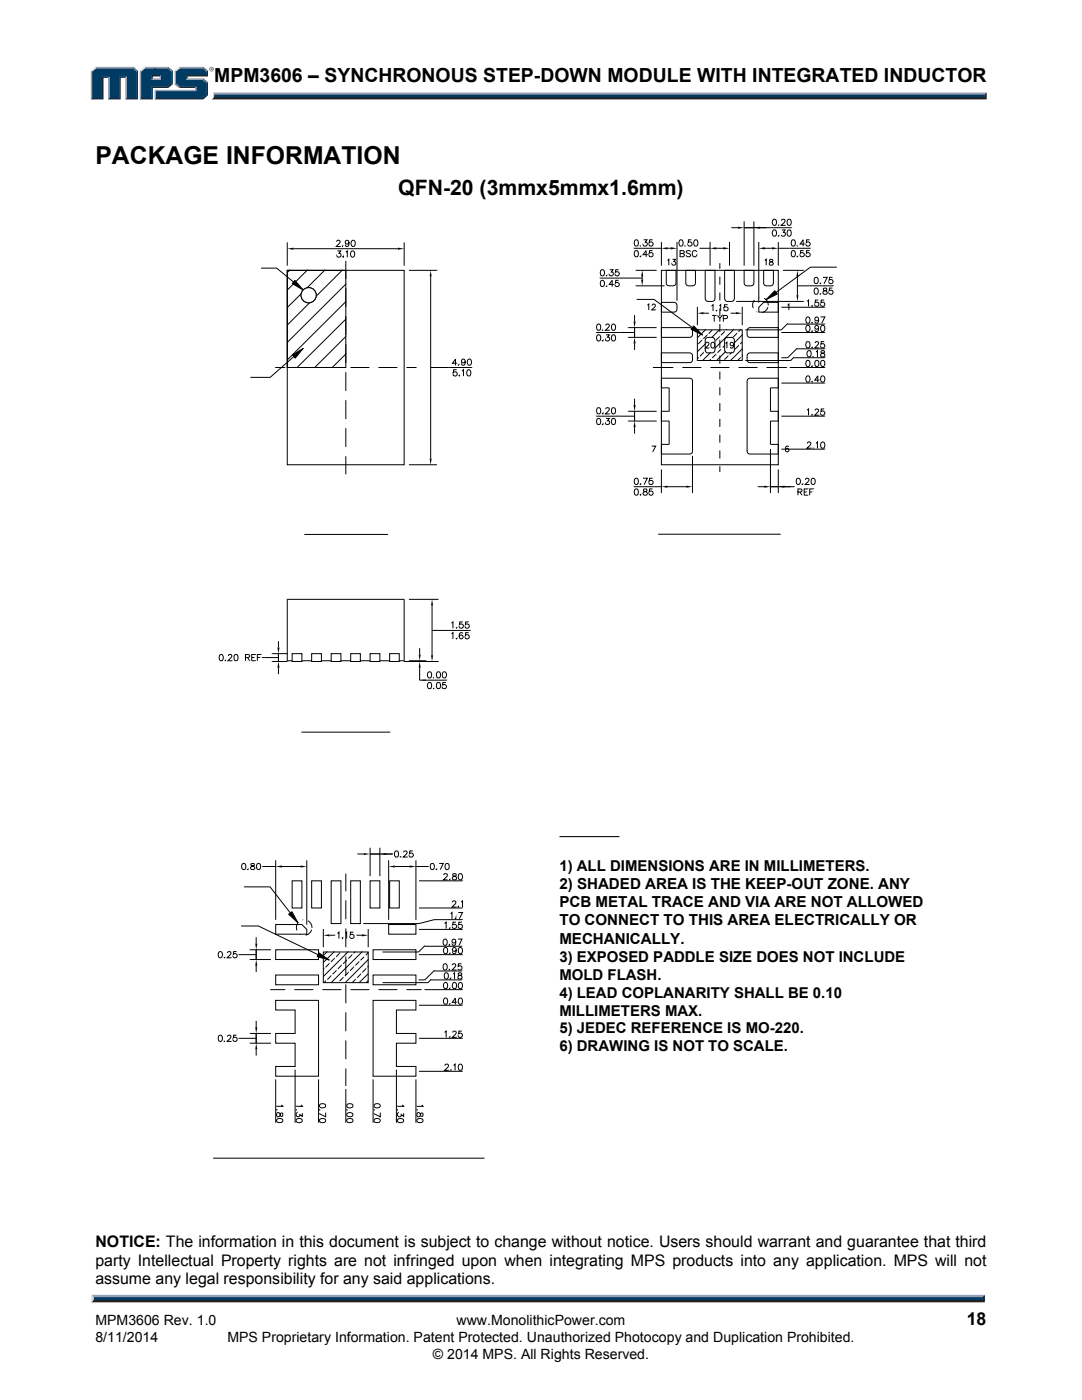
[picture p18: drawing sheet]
<svg xmlns="http://www.w3.org/2000/svg" width="216mm" height="279mm" viewBox="0 0 216 279" stroke-linecap="round" stroke-linejoin="round" font-family="sans-serif">
<defs><g id="words">
<text font-size="4.9" x="19" y="32.8">PACKAGE INFORMATION</text>
<text font-size="4.2" x="79.5" y="38.9">QFN-20 (3mmx5mmx1.6mm)</text>
<text font-size="3.9" x="42.8" y="16.3">MPM3606 – SYNCHRONOUS STEP-DOWN MODULE WITH INTEGRATED INDUCTOR</text>
<text font-size="3.5" x="192.9" y="264.5">18</text>
<g font-size="3.2">
<text x="19" y="249">NOTICE: The information in this document is subject to change without notice. Users should warrant and guarantee that third</text>
<text x="19" y="252.6">party Intellectual Property rights are not infringed upon when integrating MPS products into any application. MPS will not</text>
<text x="19" y="256.3">assume any legal responsibility for any said applications.</text>
</g>
<g font-size="3">
<text x="111.6" y="173.8">1) ALL DIMENSIONS ARE IN MILLIMETERS.</text>
<text x="111.6" y="177.5">2) SHADED AREA IS THE KEEP-OUT ZONE. ANY</text>
<text x="111.6" y="181.1">PCB METAL TRACE AND VIA ARE NOT ALLOWED</text>
<text x="111.6" y="184.7">TO CONNECT TO THIS AREA ELECTRICALLY OR</text>
<text x="111.6" y="188.3">MECHANICALLY.</text>
<text x="111.6" y="191.9">3) EXPOSED PADDLE SIZE DOES NOT INCLUDE</text>
<text x="111.6" y="195.5">MOLD FLASH.</text>
<text x="111.6" y="199.1">4) LEAD COPLANARITY SHALL BE 0.10</text>
<text x="111.6" y="202.7">MILLIMETERS MAX.</text>
<text x="111.6" y="206.2">5) JEDEC REFERENCE IS MO-220.</text>
<text x="111.6" y="209.8">6) DRAWING IS NOT TO SCALE.</text>
</g>
<g font-size="2.8">
<text x="19" y="267.9">8/11/2014</text>
<text x="19" y="264.5">MPM3606 Rev. 1.0</text>
<text x="45.4" y="267.9">MPS Proprietary Information. Patent Protected. Unauthorized Photocopy and Duplication Prohibited.</text>
<text x="91.1" y="264.5">www.MonolithicPower.com</text>
<text x="86.4" y="271.1">© 2014 MPS. All Rights Reserved.</text>
</g>
</g></defs>
<path d="M42.5 18.5h154.4l-.4 .7h-153.8z" fill="#94a0b9"/>
<path d="M42.7 19.2h153.8l.4 .6h-154.8l.4-.2z" fill="#231f20"/>
<path d="M196.9 18.5v1.3l-.4-.4v-.5z" fill="#001339"/>
<path d="M42.7 18.9h153.8v.5h-153.9z" fill="#003b63"/>
<path d="M42.5 18.5l.2 .5a.82 .82 0 0 1-.6 .8h.1a1.31 1.31 0 0 0 .3-1.3z" fill="#dcddde"/>
<path d="M30.5 15.6h1.4l.2 .3h-1.9z" fill="#94a0b9"/>
<g fill="#003b63">
<path d="M18.4 14.3l.8-.7h7.2l.8 .7v5.3h-1.9v-4.3h-1.5v4.3h-2v-4.3h-1.4v4.3h-2z"/>
<path d="M28.1 14.3l.9-.7h2.1v1.4h-.9v.9h1.9v-.9h-1.2v-1.4h2.5l.8 .7v2.3l-.8 .7h-3.2v2.3h-2.1z"/>
<path d="M31.1 18.2h8v-.9h-3.2l-.8-.7v-2.3l.8-.7h4.5l.8 .7v.7h-4v.9h3.2l.8 .6v2.3l-.8 .8h-9.3z"/>
</g>
<path d="M35.7 13.5h4.9" fill="none" stroke="#94a0b9" stroke-width=".27"/>
<path d="M34.8 14.1l.9-.8 .2 .3-.8 .7z" fill="#dcddde"/>
<path d="M35 14.1v2.7" fill="none" stroke="#94a0b9" stroke-width=".27"/>
<path d="M34.8 16.8l.3-.2 .8 .7-.2 .2z" fill="#547194"/>
<path d="M35.7 17.4h3.5" fill="none" stroke="#001339" stroke-width=".27"/>
<g fill="#94a0b9">
<path d="M30.9 17.9h8v-.4l.3-.2v.9h-8.1z"/>
<path d="M30.9 17.9l.2 .3v1.4l-.2 .2z"/>
</g>
<path d="M37.2 15h4v-.7l.3-.2v1.2h-4.1v.3l-.2 .3z" fill="#001339"/>
<path d="M37.2 15.8h3.4" fill="none" stroke="#94a0b9" stroke-width=".28"/>
<path d="M40.6 15.6l.9 .8-.3 .1-.8-.6z" fill="#547194"/>
<g fill="#001339">
<path d="M31.1 19.6h9.3l.8-.8v-2.3l.3-.1v2.6l-.9 .8h-9.7z"/>
<path d="M30.2 17.3h3.2l.8-.7v-2.3l.3-.2v2.7l-.9 .7h-3.1v2.3h-2.6l.2-.2h2.1z"/>
</g>
<path d="M33.6 13.3l.9 .8-.3 .2-.8-.7z" fill="#547194"/>
<path d="M28.8 13.5h4.8" fill="none" stroke="#94a0b9" stroke-width=".27"/>
<path d="M27.9 14.1l.9-.8 .2 .3-.9 .7z" fill="#dcddde"/>
<path d="M28 14.1v5.7" fill="none" stroke="#94a0b9" stroke-width=".27"/>
<path d="M31.8 15.3l.3-.3v.9l-.3-.3z" fill="#94a0b9"/>
<g fill="#001339">
<path d="M30.2 15h1.9l-.3 .3h-1.3v.3l-.3 .3z"/>
<path d="M27.2 14.3l.3-.2v5.7h-2.5l.3-.2h1.9z"/>
</g>
<path d="M26.6 13.3l.9 .8-.3 .2-.8-.7z" fill="#547194"/>
<path d="M19 13.5h7.6" fill="none" stroke="#94a0b9" stroke-width=".27"/>
<path d="M18.1 14.1l.9-.8 .2 .3-.8 .7z" fill="#dcddde"/>
<path d="M18.3 14.1v5.7" fill="none" stroke="#94a0b9" stroke-width=".27"/>
<path d="M20.4 15.3h1.4l-.2 .2h-1v4.3h-2.5l.3-.2h2z" fill="#001339"/>
<path d="M21.7 15.3v4.5" fill="none" stroke="#94a0b9" stroke-width=".27"/>
<path d="M23.8 15.3h1.5l-.3 .2h-.9v4.3h-2.5l.2-.2h2z" fill="#001339"/>
<path d="M25.1 15.3v4.5" fill="none" stroke="#94a0b9" stroke-width=".27"/>
<path d="M40.6 13.3l.9 .8-.3 .2-.8-.7z" fill="#547194"/>
<g fill="#231f20">
<path d="M18.7 259.2h177.4l.4 .7h-178.3z"/>
<path d="M41.8 13.8a.45 .45 0 0 1 .9 0 .45 .45 0 0 1-.9 0zM41.9 13.8a.37 .37 0 0 0 .7 0 .37 .37 0 0 0-.7 0zM42.1 13.5l.3 .1v.5l-.2-.3-.1 .3zM42.1 13.6v.2h.2z"/>
</g>
<path d="M18.3 258.4h178.2l-.4 .8h-177.4z" fill="#94a0b9"/>
<path d="M196.5 258.4v1.5l-.4-.4v-.6z" fill="#001339"/>
<path d="M18.7 258.9h177.4v.6h-177.4z" fill="#003b63"/>
<path d="M18.2 258.4l.5 .5v.5l-.5 .5z" fill="#dcddde"/>
<g fill="none" stroke="#000" stroke-width=".2">
<path d="M52.2 53.5h3l3.4 2.8M57.3 54h23.3v38.8h-23.3zM57.3 54h11.7v19.3h-11.7zM57.3 54h.1M57.3 48.4v4.6M57.8 54l-.5 .4M58.6 49.6h20.8M58.8 56l1.7 1.9-2.2-1.3zM61.3 54l-4 3.9M64.8 54l-7.5 7.4M67.2 48.2l.2-.2 .2-.1 .3 .4-.8 .9h.8M67.3 50.1h.7l-.4 .4a.41 .41 0 0 1 .3 .7 .41 .41 0 0 1-.7-.1"/>
<path d="M68.3 54l-11 10.9M68.3 49.1h.1M68.5 51.2v.1M69 52.1v3.6M69 56.6h.1M69 57.5v3.8M69 56.7l-11.7 11.6M69 50.3l.3-.2v1.3M69.6 48.3a.38 .38 0 0 1-.5 .4 .38 .38 0 0 1-.1-.6 .38 .38 0 0 1 .6 0v.2a.6 .6 0 0 1-.4 .9l-.3-.2M70.1 50.1a.6 .6 0 0 1 .7 .4 .6 .6 0 0 1-.2 .7 .35 .35 0 0 1-.6-.1l-.1-.5zM70.3 48a.36 .36 0 0 1 .5 .2l.1 .3a.54 .54 0 0 1-.5 .7l-.3-.2a.81 .81 0 0 1 .2-1zM80.6 54h.1"/>
<path d="M80.6 48.4v4.6M80.6 49.6v.1M81.6 54h5.6M85.9 55.2v36.3M120 53.9a.57 .57 0 0 1 .6 .5 .57 .57 0 0 1-.6 .6l-.2-.5zM120 56a.37 .37 0 0 1 .5 .2v.8l-.4 .2a.78 .78 0 0 1-.1-1.2zM121 54.9l.1 .1M121 57.1h.1M121.7 53.8h.6l-.3 .5a.41 .41 0 0 1 .3 .7 .41 .41 0 0 1-.7-.2M122.4 56.8h-.8l.6-.9v1.3M123.4 53.8h-.5l-.1 .5 .5-.1 .2 .2v.5l-.3 .2-.5-.3M123.4 55.9h-.5l-.1 .6a.43 .43 0 0 1 .7 0 .43 .43 0 0 1-.1 .6 .43 .43 0 0 1-.7-.1"/>
<path d="M126.5 49.6h5.5M126.7 50.1a.61 .61 0 0 1 .8 .4 .61 .61 0 0 1-.5 .7h-.1a.79 .79 0 0 1-.2-1.1zM126.7 47.9h.3a.74 .74 0 0 1 0 1.2h-.1a.79 .79 0 0 1-.2-1.2zM127.8 51.1v.1M127.8 49v.1M128.1 55.2v.6M128.1 55.5h-8.4M128.1 54h.1M128.4 47.9h.7l-.3 .4a.43 .43 0 0 1 .4 .5 .43 .43 0 0 1-.4 .4 .43 .43 0 0 1-.5-.3M129.2 50.8h-.9l.6-.8v1.3M130.2 50h-.6v.5l.4-.1 .3 .2-.1 .5-.2 .2-.5-.3M130.2 47.9h-.6v.5a.44 .44 0 0 1 .6 0 .44 .44 0 0 1 0 .6 .44 .44 0 0 1-.7-.1"/>
<path d="M131 54h-4.1M132 54h23.3v38.8h-23.3zM132 54h.1M132 48.3v4.7M132.6 57l-5.7 .1M132.9 54h2v2.5l-.3 .5h-1.1l-.5-.3zM133.2 52l.3-.2v1.1M133.2 49.6h.6M133.5 57v.1M134.2 51.8h.6l-.3 .4 .3 .2v.3l-.4 .2-.3-.2M135.1 49.6h.1M135.1 48.3v11.7"/>
<path d="M135.7 47.9h.1a.64 .64 0 0 1 .5 .6 .64 .64 0 0 1-.5 .6h-.1l-.2-.5zM135.7 50.6h.5l.3 .2-.1 .4-.7 .1M136.2 50.6l.3-.2-.1-.3-.7-.1v1.2M136.7 49l.1 .1M136.8 54h2v2.5a.56 .56 0 0 1-.6 .5h-.8a.55 .55 0 0 1-.6-.5zM137.8 50.2l-.1-.1a.53 .53 0 0 0-.8 .2l.9 .6v.2l-.3 .1-.6-.1M138 47.9h-.6l-.1 .5a.45 .45 0 0 1 .7 0 .45 .45 0 0 1-.1 .7 .45 .45 0 0 1-.7-.2M138.6 47.9h.3a.72 .72 0 0 1 0 1.2h-.1a.78 .78 0 0 1-.2-1.2zM139 50.3v-.1a.58 .58 0 0 0-.9 .2 .58 .58 0 0 0 .3 .8h.3l.3-.2M139.6 49.6h2.1M140.7 54h2l-.1 5.7-.4 .4-.9 .1a.57 .57 0 0 1-.6-.6zM141.7 48.3v4.7"/>
<path d="M141.7 54h.1M142.9 49.6h1.4M143.6 52.5v1.2M143.6 54.4h.1M143.6 55.2v1.6M143.6 57.6h.1M143.6 58.4v1.6M144.6 54h1.9v5.6a.56 .56 0 0 1-.5 .6l-1-.1-.4-.4zM145.6 48.3v4.7M145.6 54h.1M145.6 49.6h.1M147.2 45.4l-1.2 .1"/>
<path d="M148.5 45.4l1.9 .1M148.5 54h.1M148.5 54h1.9v2.5l-.2 .5h-1.2l-.5-.3zM148.5 44.2v8.8M150.4 54h.1M150.4 45.4v.1M150.4 44.2v8.8M150.4 45.5h7.6M151.4 48.3v12.1M151.7 45.4l1.2 .1M152.4 54h1.9v2.5a.57 .57 0 0 1-.6 .5h-.8l-.5-.3zM152.6 52l.3-.2v1.1"/>
<path d="M152.6 49.6h1.5M153.6 51.8v.4l.7 .3a.41 .41 0 0 1-.3 .4 .41 .41 0 0 1-.5-.2l.2-.4 .5-.3-.2-.2zM154.3 43.8h.2a.66 .66 0 0 1 .4 .5 .66 .66 0 0 1-.3 .7l-.3-.1-.2-.4zM154.3 45.9h.3a.68 .68 0 0 1 .3 .7 .68 .68 0 0 1-.4 .5l-.4-.5zM155.3 48.3v4.7M155.3 49.6h6.4M155.3 54h.1M155.3 44.9l.1 .1M155.3 47l.1 .1M156 44l.2-.2h.2l.3 .2-.2 .4-.6 .6h.8M156 45.9h.7l-.4 .5a.42 .42 0 0 1 .3 .7 .42 .42 0 0 1-.7-.2M156.2 54h4.2"/>
<path d="M157.2 45.9h.3a.68 .68 0 0 1 .4 .7 .68 .68 0 0 1-.5 .5 .8 .8 0 0 1-.2-1.2zM157.2 43.8h.2a.64 .64 0 0 1 .5 .6 .64 .64 0 0 1-.5 .6 .75 .75 0 0 1-.2-1.2zM158.1 47.9a.39 .39 0 0 1 .5 .2l.1 .3a.54 .54 0 0 1-.5 .7 .8 .8 0 0 1-.1-1.2zM158.1 50.1a.61 .61 0 0 1 .7 .4 .61 .61 0 0 1-.5 .7h-.1a.8 .8 0 0 1-.1-1.1zM159.1 54h.1M159.1 49l.1 .1M159.1 51.1l.1 .1M159.1 55.2v3.7M159.1 57l7.2 .1M160.4 50h-.6l-.1 .5a.44 .44 0 0 1 .7 0 .44 .44 0 0 1-.1 .7 .44 .44 0 0 1-.6-.2M160.5 48.7h-.8l.6-.8v1.2M161.5 47.9h-.5l-.1 .5a.45 .45 0 0 1 .7 0 .45 .45 0 0 1-.1 .7 .45 .45 0 0 1-.7-.2"/>
<path d="M161.5 50h-.5l-.1 .5a.45 .45 0 0 1 .7 .1 .45 .45 0 0 1-.1 .6 .45 .45 0 0 1-.7-.2M162.6 57.6a.6 .6 0 0 1 .7 .5 .6 .6 0 0 1-.5 .6 .82 .82 0 0 1-.2-1.1zM162.6 55.4h.2a.64 .64 0 0 1 .5 .6 .64 .64 0 0 1-.5 .6 .8 .8 0 0 1-.2-1.2zM163.3 59.9h-.6l-.1 .5 .5-.1 .2 .2v.5l-.3 .1-.4-.2M163.7 58.6v.1M163.7 56.5v.1M164.2 55.4h.9l-.7 1.2M164.3 57.6v.3l.6 .2 .2 .2a.41 .41 0 0 1-.5 .5 .41 .41 0 0 1-.3-.6l.7-.4-.1-.2zM164.5 59.9h-.6l-.1 .5 .5-.1 .2 .2v.5l-.3 .1-.5-.2M166.1 57.5h-.6v.5l.4-.1 .3 .2-.1 .5-.2 .1-.5-.2M166.1 55.4h-.6v.5l.4-.1 .3 .2-.1 .5-.2 .1-.5-.2M54.9 73.3l2 .1"/>
<path d="M57.8 73.3v.1M58.7 73.3l3.8 .1M63.4 73.3v.1M64.3 73.3l3.8 .1M69 62.2h.1M69 63.1v3.7M69 67.8h.1M69 68.7v3.7M69 74.3v3.7M69 78.9v.1M69 79.9v3.7M69 60.2l-11.7 11.6"/>
<path d="M69 70.7l-2.7 2.6M69 63.7l-9.7 9.6M69 67.2l-6.2 6.1M69 73.3v.1M69.9 73.3l3.8 .1M74.6 73.3v.1M75.5 73.3l3.7 .1M80.2 73.3v.1M81.1 73.3l2 .1M85.9 73.3l3.6 .1M89.5 73.3l.5 .1M90 73.3l4.1 .1"/>
<path d="M91.1 73.8h-.6v.5l.4-.1 .3 .2-.1 .5-.2 .1-.5-.2M91.2 72.5h-.9l.6-.9v1.3M91.5 72.8l.1 .1M91.7 74.9v.1M92.2 74l.3-.2v1.3M92.8 72.1a.38 .38 0 0 1-.5 .3 .38 .38 0 0 1-.1-.6 .38 .38 0 0 1 .6 .1v.2a.59 .59 0 0 1-.4 .8l-.3-.2M93.3 73.9l.2-.1a.64 .64 0 0 1 .5 .6 .64 .64 0 0 1-.5 .6 .79 .79 0 0 1-.2-1.1zM93.4 71.7a.36 .36 0 0 1 .6 .2l.1 .5-.2 .4a.6 .6 0 0 1-.7-.3 .6 .6 0 0 1 .2-.8zM119.2 64.7a.36 .36 0 0 1 .6 .2l.1 .3a.54 .54 0 0 1-.5 .7 .78 .78 0 0 1-.2-1.2zM119.2 66.9a.61 .61 0 0 1 .7 .4 .61 .61 0 0 1-.4 .8h-.1a.8 .8 0 0 1-.2-1.2zM120.3 65.8l-.1 .1h.1M120.3 67.9v.1"/>
<path d="M120.9 65l.2-.3h.2l.3 .3-.8 .9h.8M120.9 66.8h.7l-.4 .5a.41 .41 0 0 1 .3 .6 .41 .41 0 0 1-.7-.1M122.2 66.9a.61 .61 0 0 1 .7 .4 .61 .61 0 0 1-.4 .8h-.2a.82 .82 0 0 1-.1-1.2zM122.2 64.7a.37 .37 0 0 1 .6 .2v.3a.54 .54 0 0 1-.5 .7 .8 .8 0 0 1-.1-1.2zM123.1 66.4h-4.1M123.6 66.4h-.5M126.6 79.6v1.2M126.6 65.4v1.9M126.6 65.4h.1M126.6 68.6v1.2M126.6 62.9v1.3M126.6 66.4h-3"/>
<path d="M129.2 60.9l.3-.2v1.2M130.1 61l.2-.3h.3l.2 .2-.2 .4-.6 .5 .8 .1M130.3 73.3l4 .1M131 67.3l-5.6 .1M131 65.4h-5.6M132 60.3h2.5a.6 .6 0 0 1 .6 .6v.9l-.4 .5h-2.7zM132 70.4h5.8l.3 .3v1.4l-.4 .3h-5.7zM132 65.4h5.7l.4 .3v1.3l-.4 .3h-5.7zM132 67.3v.1M132 65.4h.1M135.1 60.9v.1M135.2 73.3v.1"/>
<path d="M136.2 73.3l3.7 .1M139.1 61.3v3.6M139.1 65.8h9v6.1h-9zM139.1 65.8h.1M139.3 71.5l-.2 .1M139.4 65.8l-.3 .2M140 68l-.7 .6M140.4 70.4l-.7 .7M140.4 62.5h1.1M140.7 68.7l-1.6 1.5M140.7 70h.1M140.8 65.8l-1.7 1.6"/>
<path d="M140.8 68.6l.2-.3 .5 .2-.2 .4-.5 .6h.7M140.8 73.3v.1M141 67.4l.3-.1a.95 .95 0 0 1 1.4 .6l-.1 2a.53 .53 0 0 1-.5 .5h-1.1l-.3-.4v-2.2zM141.1 66.9l-.7 .7M141.7 70.4l-1.5 1.5M141.8 71.8l-.2 .1M141.8 73.3l3.7 .1M142 61l.3-.2v1.3M142 68.4l.2-.1a.6 .6 0 0 1 .4 .6 .6 .6 0 0 1-.4 .6l-.4-.5zM142.1 62.9l.8 .1M142.1 65.9l-.7 .7M142.5 62.9v1.3"/>
<path d="M142.8 70.8l-.7 .6M143 61.9v.1M143.2 62.9l.4 .6 .5-.5M143.5 65.8l-1.5 1.5M143.5 67.3l-.7 .6M143.5 61l.3-.2v1.3M143.6 63.5v.7M143.6 60.7h.1M143.6 61.5v1.6M143.6 63.9h.1M143.6 64.7v1.6M143.6 67.1h.1"/>
<path d="M143.6 67.8v1.6M143.6 70.2h.1M143.6 71v1.6M143.6 73.3v.1M143.6 74.1v1.6M143.6 76.5h.1M143.6 77.3v1.6M143.6 79.7h.1M143.8 69.7l-.6 .7M144.3 63.6l.7-.1 .2-.1-.1-.3-.8-.2v1.3M144.5 66.2l-.7 .7M144.6 69l-.4 .3"/>
<path d="M144.7 70.2l-1.7 1.7M144.8 68.5l.3-.2v1.2M144.8 67.5l1.2-.2 .5 .3v2.3a.54 .54 0 0 1-.5 .5h-1.1l-.3-.4v-2.1zM144.9 65.8v.1M145.2 60.8h-.6l-.1 .5a.44 .44 0 0 1 .7 0 .44 .44 0 0 1-.1 .7 .44 .44 0 0 1-.6-.2M145.2 71.1l-.7 .7M145.8 62.5h1.1M145.9 70.4l-.3 .3M146 60.2h.1M146.3 65.8l-3.6 3.7M146.4 68.7a.35 .35 0 0 1-.5 .3 .35 .35 0 0 1-.1-.6 .35 .35 0 0 1 .5 .1l.1 .2a.54 .54 0 0 1-.5 .8l-.2-.2M146.4 73.3v.1"/>
<path d="M146.9 60.2h13.5M147 66.6l-.7 .7M147.4 69l-.7 .7M147.4 73.3l3.7 .1M147.7 71.5l-.5 .4M147.7 65.8l-.3 .4M148.1 61.3v3.6M148.1 71.1h-.1M148.1 68.3l-.4 .3M148.1 69.7l-2.3 2.2M148.1 66.9l-1.6 1.5M148.1 65.8h.1"/>
<path d="M148.1 62.5h.1M148.7 71.9l9.1 .1M149.2 70.6l.5-.2h5.6v2h-5.6a.55 .55 0 0 1-.6-.6zM149.3 65.6l.4-.2h5.6v1.9h-5.9l-.3-.5v-.8zM151.4 61.3l1-1h2.9v2h-3.9zM151.4 61.3h.1M152 73.3v.1M153 73.3l4 .1M155.9 71.4h1.3M155.9 66.4h8.7M155.9 61.3h8.7M155.9 76.5h8.7"/>
<path d="M157.1 60.9l.3-.2v1.2M157.6 73.3l7 .1M158.3 71.4h6.3M158.3 71.4l-.5 .5M161 65a.38 .38 0 0 1 .6 .2v.3a.53 .53 0 0 1-.5 .7l-.1-.1-.2-.5zM161 75.1l.1-.1a.64 .64 0 0 1 .5 .6 .64 .64 0 0 1-.5 .7l-.1-.1-.2-.5zM161 72l.1-.1a.63 .63 0 0 1 .5 .6 .63 .63 0 0 1-.5 .7l-.1-.1-.2-.5zM161 63.3a.38 .38 0 0 1 .6 .2v.3a.53 .53 0 0 1-.5 .7l-.1-.1-.2-.4zM161 68.2h.1a.64 .64 0 0 1 .5 .6 .64 .64 0 0 1-.5 .6h-.1l-.2-.5zM161 60.1l.3-.2v1.3M161.2 70h.2a.64 .64 0 0 1 .5 .6 .64 .64 0 0 1-.5 .6l-.3-.2-.1-.3zM162 66.1h.1"/>
<path d="M162 61l.1 .1M162 76.2h.1M162 73l.1 .1M162 64.4l.1 .1M162 69.3l.1 .1M162.3 71.1v.1M162.6 68.5l.3-.3h.2l.2 .2-.1 .4-.6 .6h.8M162.8 72l.1-.1a.64 .64 0 0 1 .5 .6 .64 .64 0 0 1-.5 .7 .78 .78 0 0 1-.1-1.2zM162.8 70.2l.3-.2v1.2M163.3 65.4a.38 .38 0 0 1-.5 .3 .38 .38 0 0 1-.1-.6 .38 .38 0 0 1 .6 0v.3a.58 .58 0 0 1-.4 .8l-.3-.2M163.3 63.7a.38 .38 0 0 1-.5 .3 .38 .38 0 0 1-.1-.6 .38 .38 0 0 1 .6 .1v.2a.58 .58 0 0 1-.4 .8l-.3-.2M163.4 75.9h-.8l.6-.9v1.3"/>
<path d="M163.7 63.2h.9l-.6 1.3M163.9 70v.4l.5 .2 .2 .2a.41 .41 0 0 1-.5 .4 .41 .41 0 0 1-.3-.5l.7-.4v-.3zM163.9 72a.59 .59 0 0 1 .7 .5 .59 .59 0 0 1-.5 .7 .76 .76 0 0 1-.2-1.2zM163.9 65a.59 .59 0 0 1 .7 .5 .59 .59 0 0 1-.5 .7 .76 .76 0 0 1-.2-1.2zM163.9 75.1a.6 .6 0 0 1 .7 .5 .6 .6 0 0 1-.5 .7 .78 .78 0 0 1-.2-1.2zM164.5 68.2h-.6l-.1 .5a.45 .45 0 0 1 .7 0 .45 .45 0 0 1-.1 .7 .45 .45 0 0 1-.7-.2M164.6 69.6h-5.6l-1.8 1.8M164.6 64.7h-7.5l-1.2 1.1h-7.2M69 84.5h.1M69 85.4v3.8M69 90.1h.1M69 91.1v3.6"/>
<path d="M80.6 92.8h.1M81.6 92.8h5.6M85.9 92.8h.1M119.2 81.4h.2a.65 .65 0 0 1 .5 .6 .65 .65 0 0 1-.5 .6 .81 .81 0 0 1-.2-1.2zM119.2 83.6l.2-.1a.64 .64 0 0 1 .5 .6 .64 .64 0 0 1-.5 .6 .78 .78 0 0 1-.2-1.1zM120.3 82.5h.1M120.3 84.6l-.1 .1h.1M120.9 81.7l.2-.3h.2l.3 .2-.1 .3-.7 .7h.8M120.9 83.5h.7l-.4 .5a.41 .41 0 0 1 .3 .6 .41 .41 0 0 1-.7-.1M122.2 83.6a.6 .6 0 0 1 .7 .4 .6 .6 0 0 1-.4 .7l-.4-.2-.1-.5zM122.2 81.4a.6 .6 0 0 1 .7 .4 .6 .6 0 0 1-.3 .7 .36 .36 0 0 1-.5-.1l-.1-.5zM126.5 97.2h5.5"/>
<path d="M126.6 85.3v1.2M126.6 83.1h-7.6M126.6 82.1v1.9M126.7 97.6h.2a.64 .64 0 0 1 .5 .6 .64 .64 0 0 1-.5 .6 .79 .79 0 0 1-.2-1.2zM126.7 95.5a.36 .36 0 0 1 .6 .2l.1 .5-.2 .4a.6 .6 0 0 1-.7-.3 .6 .6 0 0 1 .2-.8zM127.8 98.7v.1M127.8 96.6h.1M128.3 95.4h.9l-.7 1.3M128.4 97.6v.4l.6 .2 .2 .2a.42 .42 0 0 1-.5 .4 .42 .42 0 0 1-.4-.4l.8-.5-.2-.3zM130 89h.8l-.5 1.2M130.2 97.6h-.6v.5l.4-.1 .3 .2-.1 .5-.2 .1-.5-.2M130.2 95.4h-.6v.6l.4-.1 .3 .2-.1 .5-.2 .1-.5-.2"/>
<path d="M131 84l-5.6 .1M131 82.1h-5.6M132 93.7v4.7M132 92.8h.1M132 84v.1M132 82.1h.1M133.2 97.1l3.7 .1M138.2 91v7.4M138.2 90v.1M138.2 97.1v.1M138.2 89.9v-13.6a.62 .62 0 0 0-.5-.8h-5.7v1.9h1.5v4.7h-1.5v1.9h1.5v4.7h-1.5v1.9h5.8l.3-.3 .1-.4M143.6 80.5v1.5"/>
<path d="M143.6 82.8h.1M143.6 83.6v1.6M143.6 86h.1M143.6 86.8v1.5M143.6 89.1v.1M143.6 89.9v1.6M143.6 92.3h.1M143.6 93v1.2M152.5 97.1l-1.2 .1M153.7 88.7v-4.7h1.6v-1.9h-1.6v-4.7h1.6v-1.9h-5.6a.64 .64 0 0 0-.6 .8v13.6M153.7 88.7h1.6v1.9h-5.9l-.2-.2-.1-.5M153.7 88.7h.1"/>
<path d="M153.7 89.6v8.8M155.3 92.8h.1M155.3 93.7v4.7M155.3 97.1h-1.6M155.9 83.1h8.7M155.9 89.6l8.7 .1M156.5 97.1l1.3 .1M157.4 89.2l-.1-.1a.56 .56 0 0 0-.7 .4 .56 .56 0 0 0 .4 .7 .35 .35 0 0 0 .4-.4 .35 .35 0 0 0-.3-.3 .35 .35 0 0 0-.4 .3M158.6 97.1l-3.3 .1M159 95.5a.37 .37 0 0 1 .6 .2v.8l-.4 .2a.78 .78 0 0 1-.2-1.2zM159.2 98.2l.7-.1 .1-.4-.8-.1v1.2M159.6 98.2l.4 .6"/>
<path d="M160.1 96.6h.1M160.5 98.2h.4M160.7 95.8l.3-.4h.2l.2 .3-.2 .4-.5 .6h.8M161 81.9l.3-.3v1.3M161.1 88.5l.2-.3h.3l.2 .2-.2 .5-.6 .6h.9M161.2 97.6h-.7v1.2h.7M161.6 98.2h.5M162 95.5a.38 .38 0 0 1 .6 .2l.1 .3a.53 .53 0 0 1-.5 .7 .78 .78 0 0 1-.2-1.2zM162 82.7l.1 .1M162.3 89.3v.1M162.3 97.6h-.7v1.2M162.6 81.9l.3-.3h.2l.2 .3-.1 .4-.6 .6h.8"/>
<path d="M162.8 88.4l.3-.2v1.3M163.9 88.3a.59 .59 0 0 1 .7 .5 .59 .59 0 0 1-.5 .7 .76 .76 0 0 1-.2-1.2zM164.5 81.6h-.6l-.1 .5a.45 .45 0 0 1 .7 0 .45 .45 0 0 1-.1 .7 .45 .45 0 0 1-.7-.2v.1M60.7 106.7h16.7M80.6 119.6h.1M80.6 119.6v12.3h-.9M80.6 119.6h-23.3v12.3h1M81.6 119.6h5.9M86.2 119.6h.1M131.3 106.6h24.5M43.9 130.7l.2-.1a.64 .64 0 0 1 .5 .6 .64 .64 0 0 1-.5 .7 .79 .79 0 0 1-.2-1.2zM45 131.7v.1"/>
<path d="M45.6 130.9l.2-.3h.2l.3 .3-.2 .4-.6 .6h.8M46.9 130.7l.1-.1a.65 .65 0 0 1 .5 .6 .65 .65 0 0 1-.5 .7 .82 .82 0 0 1-.1-1.2zM49 131.2l.7-.1 .1-.2-.3-.3h-.5v1.3M49.4 131.2l.4 .7M50.2 131.2h.5M51 130.6h-.8v1.3h.8M51.4 131.2h.4M52.1 130.6h-.7v1.3M55.6 130.5v1.5M55.6 133.3v1.2M55.6 128v1.2M55.6 131.2l-3.3 .1"/>
<path d="M55.6 130.5h.1M57.4 132h-3.1M57.4 130.5h-3.1M58.3 130.5h1.9v1.5h-1.9zM58.3 132h.1M58.3 130.5h.1M62.2 130.5h1.9v1.5h-1.9zM62.2 131.9h-2M66.1 130.5h1.9v1.5h-1.9zM66.1 131.9h-2M70 130.5h1.9v1.5h-1.9zM70 131.9h-2"/>
<path d="M73.9 130.5h1.9v1.5h-1.9zM73.9 131.9h-2M77.7 131.9h-1.9M77.7 130.5h2v1.5h-2zM79.7 132h.1M81.6 131.9h3.4M83.7 131.9v.1M83.7 133.3v2.4M83.7 129.4v1.2M84.3 135.7l4.9 .1M85 135.7l-1.3 .1M85 132h-4.4h6.9"/>
<path d="M85.5 134.1h.1a.66 .66 0 0 1 .5 .5 .66 .66 0 0 1-.3 .7h-.3l-.2-.5zM85.5 136.2h.3a.7 .7 0 0 1 0 1.2h-.3l-.2-.5zM86.2 120.9v9.9M86.2 125.8h3M86.5 135.2l.1 .1M86.5 137.3l.1 .1M87.2 134.1h.2a.66 .66 0 0 1 .5 .5 .66 .66 0 0 1-.4 .7h-.3l-.1-.2v-.5zM87.2 136.2a.6 .6 0 0 1 .8 .6 .6 .6 0 0 1-.6 .6 .81 .81 0 0 1-.2-1.2zM88.4 134.1a.59 .59 0 0 1 .7 .5 .59 .59 0 0 1-.5 .7 .75 .75 0 0 1-.2-1.2zM89 136.2h-.6l-.1 .5a.45 .45 0 0 1 .7 0 .45 .45 0 0 1-.1 .7 .45 .45 0 0 1-.7-.2M89.2 125.8h.5M89.7 125.8h4.2"/>
<path d="M90.1 126.5l.3-.2v1.2M90.1 124.4l.3-.3v1.3M91.1 125.2l.1 .1M91.1 127.4h.1M92.4 124.1h-.7v.6a.44 .44 0 0 1 .7 0 .44 .44 0 0 1-.1 .6 .44 .44 0 0 1-.7-.2v.1M92.4 126.4l-.1-.1a.61 .61 0 0 0-.8 .5 .61 .61 0 0 0 .5 .7 .39 .39 0 0 0 .4-.3 .39 .39 0 0 0-.3-.5 .39 .39 0 0 0-.5 .4M93.5 124.1h-.6v.6a.44 .44 0 0 1 .6 0 .44 .44 0 0 1 0 .6 .44 .44 0 0 1-.7-.2v.1M93.5 126.3h-.6v.5a.44 .44 0 0 1 .6 0 .44 .44 0 0 1 0 .6 .44 .44 0 0 1-.7-.1M60.2 146.1h17.7M48.4 172.4a.59 .59 0 0 1 .7 .5 .59 .59 0 0 1-.5 .6 .76 .76 0 0 1-.2-1.1zM49.5 173.4v.1M50.1 172.4v.3l.5 .2a.33 .33 0 0 1 .3 .4 .33 .33 0 0 1-.4 .2h-.4l-.1-.4 .2-.2 .5-.2 .1-.2-.3-.2z"/>
<path d="M51.4 172.4l.1-.1a.64 .64 0 0 1 .5 .6 .64 .64 0 0 1-.5 .6 .78 .78 0 0 1-.1-1.1zM52.3 172.9l2.7 .1M55 171.7v11.9M56.3 172.9l3.7 .1M58.3 175.8h1.9v5.4h-1.9zM61.2 171.7v12.9M61.2 172.9v.1M62.2 175.8h1.9v5.4h-1.9zM66.1 175.8h1.9v8.5h-1.9zM69 174.3v3.6M69 178.8h.1M69 179.7v3.8"/>
<path d="M70 175.8h1.9v8.5h-1.9zM72.6 170.4l-1.2 .1M73.9 175.8h1.9v5.4h-1.9zM73.9 169.2v5.7M73.9 175.8h.1M73.9 170.4l1.9 .1M75.8 169.2v5.7M75.8 175.8h.1M75.8 170.4v.1M77 170.4l1.3 .1M77.6 171.7v11.9M77.7 175.8h2v5.4h-2z"/>
<path d="M78.4 170.4l-2.6 .1M78.8 172.9l2.9 .1M78.9 169.9l.2-.1a.64 .64 0 0 1 .4 .6 .64 .64 0 0 1-.4 .6 .75 .75 0 0 1-.2-1.1zM79.9 170.9l.1 .1M80.5 170.1l.3-.3h.2l.2 .3-.1 .4-.6 .5 .8 .1M82.4 169.8h-.6l-.1 .5a.44 .44 0 0 1 .7 .1 .44 .44 0 0 1-.1 .6 .44 .44 0 0 1-.7-.2M83 171.7v11.9M83 172.9v.1M83.6 175.8h8.7M85.5 172.9l-2.5 .1M86 172.4l.2-.1a.64 .64 0 0 1 .5 .6 .64 .64 0 0 1-.5 .6 .78 .78 0 0 1-.2-1.1zM87.1 173.4v.1"/>
<path d="M87.6 172.3h.9l-.6 1.3M88.6 174.6l.2-.3h.2l.3 .3-.2 .4-.6 .6h.8M89 172.4a.6 .6 0 0 1 .7 .4 .6 .6 0 0 1-.4 .7h-.3l-.2-.5zM89.7 175.5l.1 .1M90.4 174.4v.4l.5 .1 .2 .3a.42 .42 0 0 1-.4 .4 .42 .42 0 0 1-.4-.4l.7-.6-.2-.3zM91.6 174.4a.6 .6 0 0 1 .7 .5 .6 .6 0 0 1-.5 .7 .78 .78 0 0 1-.2-1.2zM43.7 190a.6 .6 0 0 1 .7 .5 .6 .6 0 0 1-.5 .7 .78 .78 0 0 1-.2-1.2zM44.8 191l.1 .1M45.4 190.2l.2-.3h.3l.2 .2-.2 .4-.6 .7h.9M47.2 189.9h-.6v.5a.44 .44 0 0 1 .6 0 .44 .44 0 0 1-.1 .7 .44 .44 0 0 1-.6-.2M48.2 190.5h-.6M51.1 192.7v1.3"/>
<path d="M51.1 187.1v1.2M51.1 190.5h-2.9M51.1 189.6v1.9M51.1 189.5v.1M53.9 197.5h3M54.1 191.5h-4.2M54.1 189.5l-4.2 .1M55 189.5h8.6v2h-8.6zM55 194.6h8.6v1.9h-8.6zM55 184.5h5.2l1 1v.9h-6.2zM55 199.6h8.6v15.2h-8.6v-2h3.9v-4.6h-3.9v-2h3.9v-4.6h-3.9zM55 191.5h.1"/>
<path d="M55 189.5v.1M55 184.5h.1M57.8 197.5h.1M58.7 197.5h3.8M61.2 185.5h.1M63.4 197.5h.1M64.3 197.5h3.8M64.5 190h9v6.1h-9zM64.5 185.4v3.6M64.5 190h.1M64.6 193.4l-.1 .1M65 195.8l-.3 .3"/>
<path d="M65.2 190l-.6 .6M65.7 192.4l-.7 .6M65.8 186.6l1 .1M66 194.8l-.7 .7M66.6 190l-2.1 2.1M66.7 191.3l-.7 .7M67.1 193.8l-.7 .6M67.3 186.3l.3-.3v1.3M67.8 190.3l-.7 .7M68.1 192.7l-.7 .7M68.3 187.2h.1M68.5 195.2l-.7 .6"/>
<path d="M68.9 186.3l.3-.3v1.3M69 190.4l-4.5 4.5M69 191.8l-.5 .5M69 194.6l-.2 .2M69 197.5h.1M69 184.4h.1M69 185.3v3.7M69 189.9v.1M69 190.9v3.7M69 195.5h.1M69 196.5v3.7M69.2 191.7l-.2 .1"/>
<path d="M69.4 190l-.4 .4M69.5 194.1l-.5 .5M69.9 197.5h3.8M70.2 190.6l-.7 .7M70.5 186h-.6v.6a.44 .44 0 0 1 .7 0 .44 .44 0 0 1-.2 .7 .44 .44 0 0 1-.6-.3v.1M70.5 193.1l-.7 .6M70.8 190l-.3 .2M70.9 195.5l-.6 .6M71.6 192l-.7 .7M71.9 194.5l-.6 .6M72.2 190l-6.1 6.1M72.2 186.6l-1 .1"/>
<path d="M72.6 191l-.7 .6M73 193.4l-.7 .7M73.3 195.8l-.3 .3M73.5 194.3l-1.8 1.8M73.5 190.2l-.5 .4M73.5 191.5l-4.6 4.6M73.5 192.9l-.2 .1M73.5 185.4v3.6M73.5 190h.1M73.5 186.6v.1M74.4 189.5h8.6v2h-8.6zM74.4 194.6h8.6v1.9h-8.6z"/>
<path d="M74.4 199.6h8.6v2h-3.9v4.6h3.9v2h-3.9v4.6h3.9v2h-8.6zM74.6 197.5h.1M75.5 197.5h3.7M76.3 196.1h9.1M77.6 184.5h5.4v1.9h-5.4zM77.6 184.5h.1M80.2 197.5h.1M81.1 197.5h3M83 184.5h.1M83.5 195.6h1.3M83.6 190.5h8.7M83.6 185.5h8.7"/>
<path d="M83.6 181.2h8.7M84.7 197.5h7.6M85.9 195.6l-.5 .5M85.9 195.6h6.3M86.7 183.5l5.6 .1M86.7 183.6l-3.1 .7h-11.1M88.6 187.5a.37 .37 0 0 1 .6 .1v.8l-.4 .3-.2-.1-.2-.5zM88.6 192.4l.2-.1a.64 .64 0 0 1 .4 .7 .64 .64 0 0 1-.4 .6 .82 .82 0 0 1-.2-1.2zM88.7 199.2h.1a.64 .64 0 0 1 .5 .6 .64 .64 0 0 1-.5 .6l-.3-.5zM88.7 189.2a.36 .36 0 0 1 .6 .1v.3a.53 .53 0 0 1-.5 .7l-.3-.5zM88.7 196.2a.36 .36 0 0 1 .6 .1v.3a.53 .53 0 0 1-.5 .7l-.3-.5zM88.7 184.3l.3-.3v1.3"/>
<path d="M88.8 194.2a.6 .6 0 0 1 .7 .4 .6 .6 0 0 1-.2 .7 .36 .36 0 0 1-.6-.1l-.1-.5zM89.7 188.6h.1M89.7 193.5h.1M89.7 190.2l.1 .1M89.7 185.2l.1 .1M89.7 197.2l.1 .1M89.9 195.3h.1M89.9 182.4l.3-.3v1.3M90.2 192.6l.3-.3 .4 .1v.4l-.7 .8h.8M90.3 180.1l.2-.3h.2l.3 .2-.1 .3-.7 .7 .8 .1M90.4 194.4l.3-.3v1.3M90.4 196.2a.38 .38 0 0 1 .6 .1l.1 .3a.53 .53 0 0 1-.5 .7h-.2l-.1-.5z"/>
<path d="M90.9 183.3h.1M90.9 187.9a.39 .39 0 0 1-.5 .3 .39 .39 0 0 1-.2-.6 .39 .39 0 0 1 .6-.1l.1 .4a.54 .54 0 0 1-.4 .8l-.3-.2M91 184h-.6l-.1 .6a.45 .45 0 0 1 .7 0 .45 .45 0 0 1-.1 .7 .45 .45 0 0 1-.6-.2M91 189.5a.39 .39 0 0 1-.5 .4 .39 .39 0 0 1-.2-.6 .39 .39 0 0 1 .7 0v.2a.58 .58 0 0 1-.4 .8l-.3-.1M91.4 187.4h.8l-.6 1.3M91.4 180.9l.1 .1M91.4 182.1h.9l-.6 1.3M91.5 194.2v.4l.5 .1 .2 .3a.4 .4 0 0 1-.5 .4 .4 .4 0 0 1-.3-.6l.7-.4-.2-.3zM91.6 196.2a.59 .59 0 0 1 .7 .4 .59 .59 0 0 1-.5 .7 .76 .76 0 0 1-.2-1.1zM91.6 189.2a.59 .59 0 0 1 .7 .5 .59 .59 0 0 1-.5 .6 .76 .76 0 0 1-.2-1.1zM91.6 199.2a.6 .6 0 0 1 .7 .5 .6 .6 0 0 1-.5 .7 .78 .78 0 0 1-.2-1.2zM92 180l.3-.2v1.3"/>
<path d="M92.1 192.3h-.6l-.1 .6a.43 .43 0 0 1 .7-.1 .43 .43 0 0 1-.1 .7 .43 .43 0 0 1-.6-.1M92.2 184h-.6l-.1 .6 .5-.1 .2 .1v.6l-.3 .1-.5-.2M92.2 188.9l-7.5-.1-1.2 1.2h-7.2M92.2 193.8h-5.6l-1.8 1.8M43.7 206.7a.6 .6 0 0 1 .7 .5 .6 .6 0 0 1-.5 .6 .78 .78 0 0 1-.2-1.1zM44.8 207.7l.1 .1M45.4 206.9l.2-.3h.3l.2 .2-.2 .4-.6 .6 .9 .1M47.2 206.6h-.6v.5l.4-.1 .3 .2-.1 .5-.2 .1-.5-.2M51.1 209.4v1.3M51.1 203.8v1.2M51.1 207.2h-3.5M51.1 206.3v1.9"/>
<path d="M51.1 206.2v.1M54.1 208.2h-4.2M54.1 206.2l-4.2 .1M55 208.2h.1M55 206.2v.1M55 215.4v8.7M58.9 213.5v10.6M63.6 215.4v8.7M69 217.3v6.8M69 201.1h.1M69 202v3.8M69 206.7h.1"/>
<path d="M69 207.6v3.8M69 212.3h.1M69 213.2v3.5M74.4 215.4v8.7M79.1 213.5v10.6M83 215.4v8.7M83.6 200.6h8.7M83.6 207.2h8.7M83.6 213.8h8.7M88.7 206l.3-.2v1.3M88.8 212.7l.2-.3h.3l.2 .2-.2 .4-.6 .6h.9M89.7 200.3l.1 .1"/>
<path d="M89.7 206.9l.1 .1M90 213.5v.1M90.3 206.1l.3-.3h.2l.2 .2-.1 .4-.6 .6 .8 .1M90.5 212.6l.3-.2v1.2M91.2 200h-.9l.6-.8v1.2M91.6 212.4a.59 .59 0 0 1 .7 .5 .59 .59 0 0 1-.5 .7 .76 .76 0 0 1-.2-1.2zM92.2 205.8h-.6l-.1 .5a.45 .45 0 0 1 .7 0 .45 .45 0 0 1-.1 .7 .45 .45 0 0 1-.7-.2M55.3 223.4l.4-.2a.53 .53 0 0 1 .7 .5 .68 .68 0 0 1-.6 .4 .68 .68 0 0 1-.6-.5zM55.3 221.5h-.1l.1 .1M55.3 222.1h.4l.4 .7h.3v-.6h-.4l-.2 .5a.32 .32 0 0 1-.5 .1zM56.2 220.5l.2 .3h-1.2M59.1 223.4l.5-.2a.57 .57 0 0 1 .7 .4 .65 .65 0 0 1-.6 .5 .65 .65 0 0 1-.6-.5z"/>
<path d="M59.2 221.5h-.1v.1M59.3 222.1v-.1a.41 .41 0 0 0-.1 .8 .41 .41 0 0 0 .6-.4l.5 .4v-.6M60.1 220.5l.2 .3h-1.2M63.8 220.5a.6 .6 0 0 1 .8-.3 .6 .6 0 0 1 .3 .7 .61 .61 0 0 1-.7 .2 .61 .61 0 0 1-.4-.6zM63.8 223.4l.5-.2a.54 .54 0 0 1 .7 .5 .68 .68 0 0 1-.7 .4 .68 .68 0 0 1-.6-.5zM63.9 221.5h-.2l.1 .1M65 222v.9l-1.3-.6M69.3 220.5a.6 .6 0 0 1 .7-.3 .6 .6 0 0 1 .4 .7 .61 .61 0 0 1-.8 .2 .61 .61 0 0 1-.3-.6zM69.3 222.2l.6-.2 .5 .2v.2a.64 .64 0 0 1-.6 .5 .64 .64 0 0 1-.6-.5zM69.3 223.4l.4-.2a.53 .53 0 0 1 .7 .5 .68 .68 0 0 1-.6 .4 .68 .68 0 0 1-.6-.5zM69.3 221.5h-.1l.1 .1M74.7 220.5l.5-.2a.57 .57 0 0 1 .7 .3 .64 .64 0 0 1-.6 .5 .64 .64 0 0 1-.7-.5z"/>
<path d="M74.7 223.4l.5-.2a.57 .57 0 0 1 .7 .4 .65 .65 0 0 1-.6 .5 .65 .65 0 0 1-.7-.5zM74.7 221.5v.1M75.9 222v.9l-1.3-.6M79.4 223.4l.4-.2a.54 .54 0 0 1 .7 .5 .68 .68 0 0 1-.6 .4 .68 .68 0 0 1-.6-.5zM79.4 221.5v.1M79.5 222.1v-.1a.41 .41 0 0 0-.1 .8 .41 .41 0 0 0 .7-.4l.4 .4v-.6M80.3 220.5l.2 .3h-1.2M83.2 222.2l.4-.2 .2 .2 .2 .6h.3v-.6l-.2-.1-.4 .7-.3 .1-.2-.3zM83.2 223.4l.5-.2a.53 .53 0 0 1 .7 .5 .66 .66 0 0 1-.6 .4 .66 .66 0 0 1-.6-.5zM83.3 221.5h-.1v.1M84.2 220.5l.2 .3h-1.2"/>
<circle cx="61.6" cy="58.9" r="1.51"/>
</g>
<g fill="#000">
<path d="M57.3 49.6l1.3-.2v.4zM58.8 56l1.7 1.9-2.2-1.3zM79.4 49.4l1.2 .2-1.2 .2zM85.9 54l.2 1.2h-.4zM127.9 55.8h.5l-.3 1.2zM128.1 54l.3 1.2h-.5zM132 49.6l1.2-.3v.5zM133.8 49.3l1.3 .3-1.3 .2zM141.7 49.6l1.2-.3v.5zM144.3 49.3l1.3 .3-1.3 .2zM147.2 45.2l1.3 .2-1.3 .3zM150.4 45.4l1.3-.2v.5z"/>
<path d="M151.4 49.6l1.2-.3v.5zM154.1 49.3l1.2 .3-1.2 .2zM158.9 58.9h.4l-.2 1.3zM159.1 54l.2 1.2h-.4zM126.6 67.3l.2 1.3h-.4zM126.4 64.2h.4l-.2 1.2zM139.1 62.5l1.3-.2v.4zM146.9 62.3l1.2 .2-1.2 .2zM85.7 91.5h.4l-.2 1.3zM126.6 84l.2 1.3h-.4zM126.4 80.8h.4l-.2 1.3zM132 97.1l1.2-.2v.4z"/>
<path d="M136.9 96.9l1.3 .2-1.3 .2zM152.5 96.9l1.2 .2-1.2 .2zM155.3 97.1l1.2-.2v.4zM55.6 132l.2 1.3h-.4zM55.4 129.2h.4l-.2 1.3zM83.7 132l.2 1.3h-.4zM83.5 130.6h.4l-.2 1.3zM86 130.8h.4l-.2 1.2zM86.2 119.6l.2 1.2h-.4zM55 172.9l1.3-.2v.4zM60 172.7l1.2 .2-1.2 .2zM72.6 170.2l1.3 .2-1.3 .2z"/>
<path d="M75.8 170.4l1.2-.2v.4zM77.6 172.9l1.2-.2v.4zM81.7 172.7l1.3 .2-1.3 .2zM51.1 191.5l.3 1.2h-.5zM50.9 188.3h.5l-.3 1.2zM64.5 186.6l1.3-.1v.4zM72.2 186.5l1.3 .1-1.3 .3zM51.1 208.2l.3 1.2h-.5zM50.9 205h.5l-.3 1.2z"/>
</g>
<path d="M111.6 167h12" fill="none" stroke="#000" stroke-width=".21"/>
<circle cx="61.6" cy="58.9" r="1.51" fill="#fff"/>
<circle cx="61.6" cy="58.9" r="1.51" fill="none" stroke="#000" stroke-width=".22"/>
<path d="M127.1 59.8h3.4l7.7 5.6M154.6 58l.5 .7-2.3 1.1zM166.9 53.3h-5.2l-6.8 5.1M58.4 70.8l2.1-1.3-1.6 2zM58.6 71.2l-4.7 4.1h-3.9M138.4 65l1.8 1.9-2.3-1.2zM48.7 177h5.2l4 5.2M48.2 184.8h3.4l11.9 5.7M57.6 182.5l.7-.6 1.2 2.3zM63.6 190.2l2.1 1.4-2.4-.7zM42.5 231.1h54.2" fill="none" stroke="#000" stroke-width=".2"/>
<path d="M154.6 58l.5 .7-2.3 1.1zM58.4 70.8l2.1-1.3-1.6 2zM138.4 65l1.8 1.9-2.3-1.2zM57.6 182.5l.7-.6 1.2 2.3zM63.6 190.2l2.1 1.4-2.4-.7z" fill="#000"/>
<g fill="none" stroke="#000" stroke-width=".2" stroke-dasharray="1.6 1.1 0 1.1">
<circle cx="151.7" cy="60.9" r="1.55"/>
<circle cx="60.7" cy="185.1" r="1.55"/>
</g>
<use href="#words"/>
</svg>
